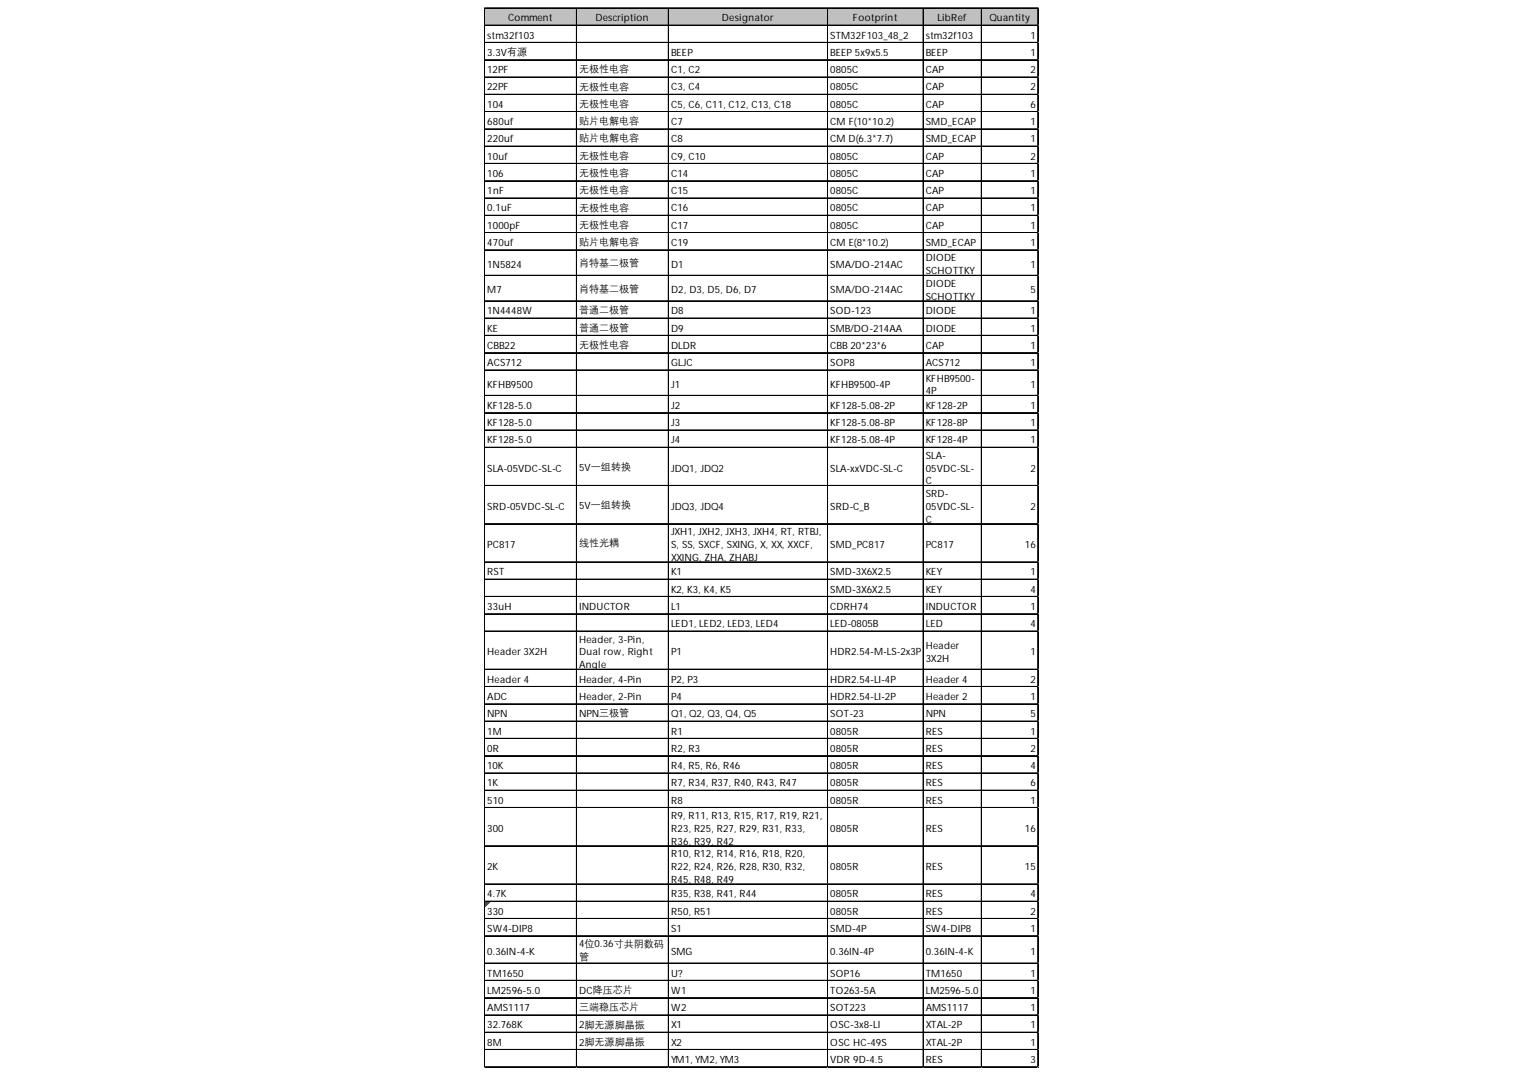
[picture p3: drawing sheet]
<svg xmlns="http://www.w3.org/2000/svg" width="297mm" height="210mm" viewBox="0 0 297 210" stroke-linecap="round" stroke-linejoin="round" font-family="sans-serif">
<defs><g id="words">
<g font-size="1.9">
<text x="98.9" y="4.1">Comment</text>
<text x="115.9" y="4.1">Description</text>
<text x="140.5" y="4.1">Designator</text>
<text x="166" y="4.1">Footprint</text>
<text x="182.5" y="4.1">LibRef</text>
<text x="192.6" y="4.1">Quantity</text>
<text x="94.8" y="7.5">stm32f103</text>
<text x="94.8" y="10.9">3.3V有源</text>
<text x="130.6" y="10.9">BEEP</text>
<text x="161.6" y="7.5">STM32F103_48_2</text>
<text x="161.6" y="10.9">BEEP5x9x5.5</text>
<text x="180.2" y="7.5">stm32f103</text>
<text x="180.2" y="10.9">BEEP</text>
<text x="200.6" y="7.5">1</text>
<text x="200.6" y="10.9">1</text>
<text x="94.8" y="14.2">12PF</text>
<text x="94.8" y="17.6">22PF</text>
<text x="112.7" y="14.1">无极性电容</text>
<text x="112.7" y="17.4">无极性电容</text>
<text x="130.6" y="14.2">C1, C2</text>
<text x="130.6" y="17.6">C3, C4</text>
<text x="161.6" y="14.2">0805C</text>
<text x="161.6" y="17.6">0805C</text>
<text x="180.2" y="14.2">CAP</text>
<text x="180.2" y="17.6">CAP</text>
<text x="200.6" y="14.2">2</text>
<text x="200.6" y="17.6">2</text>
<text x="94.8" y="21">104</text>
<text x="112.7" y="20.8">无极性电容</text>
<text x="130.6" y="21">C5, C6, C11, C12, C13, C18</text>
<text x="161.6" y="21">0805C</text>
<text x="180.2" y="21">CAP</text>
<text x="200.6" y="21">6</text>
<text x="94.8" y="24.3">680uf</text>
<text x="94.8" y="27.7">220uf</text>
<text x="112.7" y="24.2">贴片电解电容</text>
<text x="112.7" y="27.5">贴片电解电容</text>
<text x="130.6" y="24.3">C7</text>
<text x="130.6" y="27.7">C8</text>
<text x="161.6" y="24.3">CM F(10*10.2)</text>
<text x="161.6" y="27.7">CM D(6.3*7.7)</text>
<text x="180.2" y="24.3">SMD_ECAP</text>
<text x="180.2" y="27.7">SMD_ECAP</text>
<text x="200.6" y="24.3">1</text>
<text x="200.6" y="27.7">1</text>
<text x="94.8" y="31">10uf</text>
<text x="94.8" y="34.4">106</text>
<text x="112.7" y="30.9">无极性电容</text>
<text x="112.7" y="34.2">无极性电容</text>
<text x="130.6" y="31">C9, C10</text>
<text x="130.6" y="34.4">C14</text>
<text x="161.6" y="31">0805C</text>
<text x="161.6" y="34.4">0805C</text>
<text x="180.2" y="31">CAP</text>
<text x="180.2" y="34.4">CAP</text>
<text x="200.6" y="31">2</text>
<text x="200.6" y="34.4">1</text>
<text x="94.8" y="37.8">1nF</text>
<text x="94.8" y="41.1">0.1uF</text>
<text x="112.7" y="37.6">无极性电容</text>
<text x="112.7" y="41">无极性电容</text>
<text x="130.6" y="37.8">C15</text>
<text x="130.6" y="41.1">C16</text>
<text x="161.6" y="37.8">0805C</text>
<text x="161.6" y="41.1">0805C</text>
<text x="180.2" y="37.8">CAP</text>
<text x="180.2" y="41.1">CAP</text>
<text x="200.6" y="37.8">1</text>
<text x="200.6" y="41.1">1</text>
<text x="94.8" y="44.5">1000pF</text>
<text x="94.8" y="47.9">470uf</text>
<text x="112.7" y="44.3">无极性电容</text>
<text x="112.7" y="47.7">贴片电解电容</text>
<text x="130.6" y="44.5">C17</text>
<text x="130.6" y="47.9">C19</text>
<text x="161.6" y="44.5">0805C</text>
<text x="161.6" y="47.9">CM E(8*10.2)</text>
<text x="180.2" y="44.5">CAP</text>
<text x="180.2" y="47.9">SMD_ECAP</text>
<text x="200.6" y="44.5">1</text>
<text x="200.6" y="47.9">1</text>
<text x="94.8" y="52.1">1N5824</text>
<text x="112.7" y="51.8">肖特基二极管</text>
<text x="130.6" y="52.1">D1</text>
<text x="161.6" y="52.1">SMA/DO-214AC</text>
<text x="180.2" y="50.9">DIODE</text>
<text x="180.2" y="53.3">SCHOTTKY</text>
<text x="200.6" y="52.1">1</text>
<text x="94.8" y="57.1">M7</text>
<text x="112.7" y="56.7">肖特基二极管</text>
<text x="130.6" y="57.1">D2, D3, D5, D6, D7</text>
<text x="161.6" y="57.1">SMA/DO-214AC</text>
<text x="180.2" y="55.8">DIODE</text>
<text x="180.2" y="58.3">SCHOTTKY</text>
<text x="200.6" y="57.1">5</text>
<text x="94.8" y="61.1">1N4448W</text>
<text x="94.8" y="64.5">KE</text>
<text x="112.7" y="61">普通二极管</text>
<text x="112.7" y="64.3">普通二极管</text>
<text x="130.6" y="61.1">D8</text>
<text x="130.6" y="64.5">D9</text>
<text x="161.6" y="61.1">SOD-123</text>
<text x="161.6" y="64.5">SMB/DO-214AA</text>
<text x="180.2" y="61.1">DIODE</text>
<text x="180.2" y="64.5">DIODE</text>
<text x="200.6" y="61.1">1</text>
<text x="200.6" y="64.5">1</text>
<text x="94.8" y="67.9">CBB22</text>
<text x="94.8" y="71.2">ACS712</text>
<text x="112.7" y="67.7">无极性电容</text>
<text x="130.6" y="67.9">DLDR</text>
<text x="130.6" y="71.2">GLJC</text>
<text x="161.6" y="67.9">CBB20*23*6</text>
<text x="161.6" y="71.2">SOP8</text>
<text x="180.2" y="67.9">CAP</text>
<text x="180.2" y="71.2">ACS712</text>
<text x="200.6" y="67.9">1</text>
<text x="200.6" y="71.2">1</text>
<text x="94.8" y="75.5">KFHB9500</text>
<text x="130.6" y="75.5">J1</text>
<text x="161.6" y="75.5">KFHB9500-4P</text>
<text x="180.2" y="74.2">KFHB9500-</text>
<text x="180.2" y="76.7">4P</text>
<text x="200.6" y="75.5">1</text>
<text x="94.8" y="79.5">KF128-5.0</text>
<text x="94.8" y="82.9">KF128-5.0</text>
<text x="130.6" y="79.5">J2</text>
<text x="130.6" y="82.9">J3</text>
<text x="161.6" y="79.5">KF128-5.08-2P</text>
<text x="161.6" y="82.9">KF128-5.08-8P</text>
<text x="180.2" y="79.5">KF128-2P</text>
<text x="180.2" y="82.9">KF128-8P</text>
<text x="200.6" y="79.5">1</text>
<text x="200.6" y="82.9">1</text>
<text x="94.8" y="86.3">KF128-5.0</text>
<text x="130.6" y="86.3">J4</text>
<text x="161.6" y="86.3">KF128-5.08-4P</text>
<text x="180.2" y="86.3">KF128-4P</text>
<text x="180.2" y="89.3">SLA-</text>
<text x="200.6" y="86.3">1</text>
<text x="94.8" y="91.7">SLA-05VDC-SL-C</text>
<text x="112.7" y="91.6">5V一组转换</text>
<text x="130.6" y="91.7">JDQ1, JDQ2</text>
<text x="161.6" y="91.7">SLA-xxVDC-SL-C</text>
<text x="180.2" y="91.7">05VDC-SL-</text>
<text x="180.2" y="94.2">C</text>
<text x="200.6" y="91.7">2</text>
<text x="94.8" y="99.2">SRD-05VDC-SL-C</text>
<text x="112.7" y="99">5V一组转换</text>
<text x="130.6" y="99.2">JDQ3, JDQ4</text>
<text x="161.6" y="99.2">SRD-C_B</text>
<text x="180.2" y="96.7">SRD-</text>
<text x="180.2" y="99.2">05VDC-SL-</text>
<text x="180.2" y="101.7">C</text>
<text x="200.6" y="99.2">2</text>
<text x="94.8" y="106.6">PC817</text>
<text x="112.7" y="106.3">线性光耦</text>
<text x="130.6" y="104.1">JXH1, JXH2, JXH3, JXH4, RT, RTBJ,</text>
<text x="130.6" y="106.6">S, SS, SXCF, SXING, X, XX, XXCF,</text>
<text x="161.6" y="106.6">SMD_PC817</text>
<text x="180.2" y="106.6">PC817</text>
<text x="199.5" y="106.6">16</text>
<text x="94.8" y="111.9">RST</text>
<text x="130.6" y="109.1">XXING, ZHA, ZHABJ</text>
<text x="130.6" y="111.9">K1</text>
<text x="161.6" y="111.9">SMD-3X6X2.5</text>
<text x="180.2" y="111.9">KEY</text>
<text x="200.6" y="111.9">1</text>
<text x="94.8" y="118.6">33uH</text>
<text x="112.7" y="118.6">INDUCTOR</text>
<text x="130.6" y="115.3">K2, K3, K4, K5</text>
<text x="130.6" y="118.6">L1</text>
<text x="161.6" y="115.3">SMD-3X6X2.5</text>
<text x="161.6" y="118.6">CDRH74</text>
<text x="180.2" y="115.3">KEY</text>
<text x="180.2" y="118.6">INDUCTOR</text>
<text x="200.6" y="115.3">4</text>
<text x="200.6" y="118.6">1</text>
<text x="112.7" y="125">Header, 3-Pin,</text>
<text x="130.6" y="122">LED1, LED2, LED3, LED4</text>
<text x="161.6" y="122">LED-0805B</text>
<text x="180.2" y="122">LED</text>
<text x="200.6" y="122">4</text>
<text x="94.8" y="127.5">Header3X2H</text>
<text x="112.7" y="127.5">Dual row, Right</text>
<text x="112.7" y="130">Angle</text>
<text x="130.6" y="127.5">P1</text>
<text x="161.6" y="127.5">HDR2.54-M-LS-2x3P</text>
<text x="180.2" y="126.3">Header</text>
<text x="180.2" y="128.7">3X2H</text>
<text x="200.6" y="127.5">1</text>
<text x="94.8" y="132.8">Header 4</text>
<text x="94.8" y="136.2">ADC</text>
<text x="112.7" y="132.8">Header, 4-Pin</text>
<text x="112.7" y="136.2">Header, 2-Pin</text>
<text x="130.6" y="132.8">P2, P3</text>
<text x="130.6" y="136.2">P4</text>
<text x="161.6" y="132.8">HDR2.54-LI-4P</text>
<text x="161.6" y="136.2">HDR2.54-LI-2P</text>
<text x="180.2" y="132.8">Header 4</text>
<text x="180.2" y="136.2">Header 2</text>
<text x="200.6" y="132.8">2</text>
<text x="200.6" y="136.2">1</text>
<text x="94.8" y="139.5">NPN</text>
<text x="94.8" y="142.9">1M</text>
<text x="112.7" y="139.5">NPN三极管</text>
<text x="130.6" y="139.5">Q1, Q2, Q3, Q4, Q5</text>
<text x="130.6" y="142.9">R1</text>
<text x="161.6" y="139.5">SOT-23</text>
<text x="161.6" y="142.9">0805R</text>
<text x="180.2" y="139.5">NPN</text>
<text x="180.2" y="142.9">RES</text>
<text x="200.6" y="139.5">5</text>
<text x="200.6" y="142.9">1</text>
<text x="94.8" y="146.3">0R</text>
<text x="94.8" y="149.6">10K</text>
<text x="130.6" y="146.3">R2, R3</text>
<text x="130.6" y="149.6">R4, R5, R6, R46</text>
<text x="161.6" y="146.3">0805R</text>
<text x="161.6" y="149.6">0805R</text>
<text x="180.2" y="146.3">RES</text>
<text x="180.2" y="149.6">RES</text>
<text x="200.6" y="146.3">2</text>
<text x="200.6" y="149.6">4</text>
<text x="94.8" y="153">1K</text>
<text x="130.6" y="153">R7, R34, R37, R40, R43, R47</text>
<text x="161.6" y="153">0805R</text>
<text x="180.2" y="153">RES</text>
<text x="200.6" y="153">6</text>
<text x="94.8" y="156.3">510</text>
<text x="94.8" y="161.8">300</text>
<text x="130.6" y="156.3">R8</text>
<text x="130.6" y="159.4">R9, R11, R13, R15, R17, R19, R21,</text>
<text x="130.6" y="161.8">R23, R25, R27, R29, R31, R33,</text>
<text x="161.6" y="156.3">0805R</text>
<text x="161.6" y="161.8">0805R</text>
<text x="180.2" y="156.3">RES</text>
<text x="180.2" y="161.8">RES</text>
<text x="199.5" y="161.8">16</text>
<text x="200.6" y="156.3">1</text>
<text x="130.6" y="164.3">R36, R39, R42</text>
<text x="130.6" y="166.8">R10, R12, R14, R16, R18, R20,</text>
<text x="94.8" y="169.3">2K</text>
<text x="130.6" y="169.3">R22, R24, R26, R28, R30, R32,</text>
<text x="130.6" y="171.7">R45, R48, R49</text>
<text x="161.6" y="169.3">0805R</text>
<text x="180.2" y="169.3">RES</text>
<text x="199.5" y="169.3">15</text>
<text x="94.8" y="174.6">4.7K</text>
<text x="94.8" y="177.9">330</text>
<text x="130.6" y="174.6">R35, R38, R41, R44</text>
<text x="130.6" y="177.9">R50, R51</text>
<text x="161.6" y="174.6">0805R</text>
<text x="161.6" y="177.9">0805R</text>
<text x="180.2" y="174.6">RES</text>
<text x="180.2" y="177.9">RES</text>
<text x="200.6" y="174.6">4</text>
<text x="200.6" y="177.9">2</text>
<text x="94.8" y="181.3">SW4-DIP8</text>
<text x="94.8" y="185.7">0.36IN-4-K</text>
<text x="112.7" y="184.3">4位0.36寸共阴数码</text>
<text x="130.6" y="181.3">S1</text>
<text x="130.6" y="185.7">SMG</text>
<text x="161.6" y="181.3">SMD-4P</text>
<text x="161.6" y="185.7">0.36IN-4P</text>
<text x="180.2" y="181.3">SW4-DIP8</text>
<text x="180.2" y="185.7">0.36IN-4-K</text>
<text x="200.6" y="181.3">1</text>
<text x="200.6" y="185.7">1</text>
<text x="94.8" y="190">TM1650</text>
<text x="112.7" y="186.8">管</text>
<text x="130.6" y="190">U?</text>
<text x="161.6" y="190">SOP16</text>
<text x="180.2" y="190">TM1650</text>
<text x="200.6" y="190">1</text>
<text x="94.8" y="193.3">LM2596-5.0</text>
<text x="94.8" y="196.7">AMS1117</text>
<text x="112.7" y="193.3">DC降压芯片</text>
<text x="112.7" y="196.5">三端稳压芯片</text>
<text x="130.6" y="193.3">W1</text>
<text x="130.6" y="196.7">W2</text>
<text x="161.6" y="193.3">TO263-5A</text>
<text x="161.6" y="196.7">SOT223</text>
<text x="180.2" y="193.3">LM2596-5.0</text>
<text x="180.2" y="196.7">AMS1117</text>
<text x="200.6" y="193.3">1</text>
<text x="200.6" y="196.7">1</text>
<text x="94.8" y="200.1">32.768K</text>
<text x="94.8" y="203.4">8M</text>
<text x="112.7" y="200.1">2脚无源脚晶振</text>
<text x="112.7" y="203.4">2脚无源脚晶振</text>
<text x="130.6" y="200.1">X1</text>
<text x="130.6" y="203.4">X2</text>
<text x="161.6" y="200.1">OSC-3x8-LI</text>
<text x="161.6" y="203.4">OSC HC-49S</text>
<text x="180.2" y="200.1">XTAL-2P</text>
<text x="180.2" y="203.4">XTAL-2P</text>
<text x="200.6" y="200.1">1</text>
<text x="200.6" y="203.4">1</text>
<text x="130.6" y="206.8">YM1, YM2, YM3</text>
<text x="161.6" y="206.8">VDR 9D-4.5</text>
<text x="180.2" y="206.8">RES</text>
<text x="200.6" y="206.8">3</text>
</g>
</g></defs>
<path d="M94.4 1.6h107.8v3.5h-107.8z" fill="#c0c0c0"/>
<path d="M94.5 175.5h.9" fill="none" stroke="#008000" stroke-width=".19"/>
<path d="M94.5 175.5h.9v.2h-.9z" fill="#008000"/>
<path d="M94.5 175.7h.7" fill="none" stroke="#008000" stroke-width=".19"/>
<path d="M94.5 175.7h.7v.1h-.7z" fill="#008000"/>
<path d="M94.5 175.8h.5" fill="none" stroke="#008000" stroke-width=".19"/>
<path d="M94.5 175.8h.5v.2h-.5z" fill="#008000"/>
<path d="M94.5 176h.3" fill="none" stroke="#008000" stroke-width=".19"/>
<path d="M94.5 176h.3v.2h-.3z" fill="#008000"/>
<path d="M94.5 176.2h.2" fill="none" stroke="#008000" stroke-width=".19"/>
<path d="M94.5 176.2h.2v.2h-.2z" fill="#008000"/>
<g fill="none" stroke="#000" stroke-width=".19">
<path d="M94.3 1.5v206.2M94.4 1.5v206.2M94.5 1.5h107.7M94.5 1.6h107.7M94.5 4.9h107.7M94.5 5h107.7M94.5 8.2h107.7M94.5 8.3h107.7M94.5 11.6h107.7M94.5 11.7h107.7M94.5 15h107.7M94.5 15.1h107.7"/>
<path d="M94.5 18.3h107.7M94.5 18.4h107.7M112.2 1.7v206M112.3 1.7v206M130.1 1.7v206M130.2 1.7v206M161.1 1.7v206M161.2 1.7v206M179.7 1.7v206M179.8 1.7v206M191 1.7v206M191.1 1.7v206"/>
<path d="M202 1.7v206M202.1 1.7v206M94.5 21.7h107.7M94.5 21.8h107.7M94.5 25.1h107.7M94.5 28.4h107.7M94.5 28.5h107.7M94.5 31.8h107.7M94.5 31.9h107.7M94.5 35.1h107.7M94.5 35.2h107.7M94.5 38.5h107.7"/>
<path d="M94.5 38.6h107.7M94.5 41.9h107.7M94.5 42h107.7M94.5 45.2h107.7M94.5 45.3h107.7M94.5 48.6h107.7M94.5 48.7h107.7M94.5 53.5h107.7M94.5 53.6h107.7M94.5 58.5h107.7M94.5 58.6h107.7M94.5 61.9h107.7"/>
<path d="M94.5 62h107.7M94.5 65.2h107.7M94.5 65.3h107.7M94.5 68.6h107.7M94.5 68.7h107.7M94.5 72h107.7M94.5 76.9h107.7M94.5 77h107.7M94.5 80.3h107.7M94.5 80.4h107.7M94.5 83.6h107.7M94.5 83.7h107.7"/>
<path d="M94.5 87h107.7M94.5 87.1h107.7M94.5 94.4h107.7M94.5 94.5h107.7M94.5 101.9h107.7M94.5 109.3h107.7M94.5 109.4h107.7M94.5 112.7h107.7M94.5 116h107.7M94.5 116.1h107.7M94.5 119.4h107.7M94.5 119.5h107.7"/>
<path d="M94.5 122.7h107.7M94.5 122.8h107.7M94.5 130.2h107.7M94.5 130.3h107.7M94.5 133.5h107.7M94.5 133.6h107.7M94.5 136.9h107.7M94.5 137h107.7M94.5 140.3h107.7M94.5 140.4h107.7M94.5 143.6h107.7M94.5 143.7h107.7"/>
<path d="M94.5 147h107.7M94.5 147.1h107.7M94.5 150.3h107.7M94.5 150.4h107.7M94.5 153.7h107.7M94.5 153.8h107.7M94.5 157.1h107.7M94.5 157.2h107.7M94.5 164.5h107.7M94.5 164.6h107.7M94.5 171.9h107.7M94.5 172h107.7"/>
<path d="M94.5 175.3h107.7M94.5 175.4h107.7M94.5 178.7h107.7M94.5 178.8h107.7M94.5 182h107.7M94.5 182.1h107.7M94.5 187.3h107.7M94.5 187.4h107.7M94.5 190.7h107.7M94.5 190.8h107.7M94.5 194.1h107.7M94.5 197.4h107.7"/>
<path d="M94.5 197.5h107.7M94.5 200.8h107.7M94.5 200.9h107.7M94.5 204.1h107.7M94.5 204.2h107.7M94.5 207.5h107.7M94.5 207.6h107.7"/>
</g>
<path d="M94.3 207.7h.1" fill="none" stroke="#d4d4d4" stroke-width=".19"/>
<path d="M94.3 207.7h.2z" fill="#d4d4d4"/>
<path d="M112.2 207.7h.1" fill="none" stroke="#d4d4d4" stroke-width=".19"/>
<path d="M112.2 207.7h.2z" fill="#d4d4d4"/>
<path d="M130.1 207.7h.1" fill="none" stroke="#d4d4d4" stroke-width=".19"/>
<path d="M130.1 207.7h.2z" fill="#d4d4d4"/>
<path d="M161.1 207.7h.1" fill="none" stroke="#d4d4d4" stroke-width=".19"/>
<path d="M161.1 207.7h.2z" fill="#d4d4d4"/>
<path d="M179.7 207.7h.1" fill="none" stroke="#d4d4d4" stroke-width=".19"/>
<path d="M179.7 207.7h.1z" fill="#d4d4d4"/>
<path d="M191 207.7h.1" fill="none" stroke="#d4d4d4" stroke-width=".19"/>
<path d="M191 207.7h.2z" fill="#d4d4d4"/>
<path d="M202 207.7h.1" fill="none" stroke="#d4d4d4" stroke-width=".19"/>
<path d="M202 207.7h.2z" fill="#d4d4d4"/>
<path d="M202.2 1.5h.1" fill="none" stroke="#d4d4d4" stroke-width=".19"/>
<path d="M202.2 1.5v.2z" fill="#d4d4d4"/>
<path d="M202.2 4.9h.1" fill="none" stroke="#d4d4d4" stroke-width=".19"/>
<path d="M202.2 4.9v.2z" fill="#d4d4d4"/>
<path d="M202.2 8.2h.1" fill="none" stroke="#d4d4d4" stroke-width=".19"/>
<path d="M202.2 8.2v.2z" fill="#d4d4d4"/>
<path d="M202.2 11.6h.1" fill="none" stroke="#d4d4d4" stroke-width=".19"/>
<path d="M202.2 11.6v.2z" fill="#d4d4d4"/>
<path d="M202.2 15h.1" fill="none" stroke="#d4d4d4" stroke-width=".19"/>
<path d="M202.2 15v.1z" fill="#d4d4d4"/>
<path d="M202.2 18.3h.1" fill="none" stroke="#d4d4d4" stroke-width=".19"/>
<path d="M202.2 18.3v.2z" fill="#d4d4d4"/>
<path d="M202.2 21.7h.1" fill="none" stroke="#d4d4d4" stroke-width=".19"/>
<path d="M202.2 21.7v.2z" fill="#d4d4d4"/>
<path d="M202.2 25.1h.1" fill="none" stroke="#d4d4d4" stroke-width=".19"/>
<path d="M202.2 25.1v.1z" fill="#d4d4d4"/>
<path d="M202.2 28.4h.1" fill="none" stroke="#d4d4d4" stroke-width=".19"/>
<path d="M202.2 28.4v.2z" fill="#d4d4d4"/>
<path d="M202.2 31.8h.1" fill="none" stroke="#d4d4d4" stroke-width=".19"/>
<path d="M202.2 31.8v.2z" fill="#d4d4d4"/>
<path d="M202.2 35.1h.1" fill="none" stroke="#d4d4d4" stroke-width=".19"/>
<path d="M202.2 35.1v.2z" fill="#d4d4d4"/>
<path d="M202.2 38.5h.1" fill="none" stroke="#d4d4d4" stroke-width=".19"/>
<path d="M202.2 38.5v.2z" fill="#d4d4d4"/>
<path d="M202.2 41.9h.1" fill="none" stroke="#d4d4d4" stroke-width=".19"/>
<path d="M202.2 41.9v.1z" fill="#d4d4d4"/>
<path d="M202.2 45.2h.1" fill="none" stroke="#d4d4d4" stroke-width=".19"/>
<path d="M202.2 45.2v.2z" fill="#d4d4d4"/>
<path d="M202.2 48.6h.1" fill="none" stroke="#d4d4d4" stroke-width=".19"/>
<path d="M202.2 48.6v.2z" fill="#d4d4d4"/>
<path d="M202.2 53.5h.1" fill="none" stroke="#d4d4d4" stroke-width=".19"/>
<path d="M202.2 53.5v.2z" fill="#d4d4d4"/>
<path d="M202.2 58.5h.1" fill="none" stroke="#d4d4d4" stroke-width=".19"/>
<path d="M202.2 58.5v.2z" fill="#d4d4d4"/>
<path d="M202.2 61.9h.1" fill="none" stroke="#d4d4d4" stroke-width=".19"/>
<path d="M202.2 61.9v.1z" fill="#d4d4d4"/>
<path d="M202.2 65.2h.1" fill="none" stroke="#d4d4d4" stroke-width=".19"/>
<path d="M202.2 65.2v.2z" fill="#d4d4d4"/>
<path d="M202.2 68.6h.1" fill="none" stroke="#d4d4d4" stroke-width=".19"/>
<path d="M202.2 68.6v.2z" fill="#d4d4d4"/>
<path d="M202.2 72h.1" fill="none" stroke="#d4d4d4" stroke-width=".19"/>
<path d="M202.2 72v.1z" fill="#d4d4d4"/>
<path d="M202.2 76.9h.1" fill="none" stroke="#d4d4d4" stroke-width=".19"/>
<path d="M202.2 76.9v.2z" fill="#d4d4d4"/>
<path d="M202.2 80.3h.1" fill="none" stroke="#d4d4d4" stroke-width=".19"/>
<path d="M202.2 80.3v.1z" fill="#d4d4d4"/>
<path d="M202.2 83.6h.1" fill="none" stroke="#d4d4d4" stroke-width=".19"/>
<path d="M202.2 83.6v.2z" fill="#d4d4d4"/>
<path d="M202.2 87h.1" fill="none" stroke="#d4d4d4" stroke-width=".19"/>
<path d="M202.2 87v.2z" fill="#d4d4d4"/>
<path d="M202.2 94.4h.1" fill="none" stroke="#d4d4d4" stroke-width=".19"/>
<path d="M202.2 94.4v.2z" fill="#d4d4d4"/>
<path d="M202.2 101.9h.1" fill="none" stroke="#d4d4d4" stroke-width=".19"/>
<path d="M202.2 101.9v.1z" fill="#d4d4d4"/>
<path d="M202.2 109.3h.1" fill="none" stroke="#d4d4d4" stroke-width=".19"/>
<path d="M202.2 109.3v.2z" fill="#d4d4d4"/>
<path d="M202.2 112.7h.1" fill="none" stroke="#d4d4d4" stroke-width=".19"/>
<path d="M202.2 112.7v.1z" fill="#d4d4d4"/>
<path d="M202.2 116h.1" fill="none" stroke="#d4d4d4" stroke-width=".19"/>
<path d="M202.2 116v.2z" fill="#d4d4d4"/>
<path d="M202.2 119.4h.1" fill="none" stroke="#d4d4d4" stroke-width=".19"/>
<path d="M202.2 119.4v.2z" fill="#d4d4d4"/>
<path d="M202.2 122.7h.1" fill="none" stroke="#d4d4d4" stroke-width=".19"/>
<path d="M202.2 122.7v.2z" fill="#d4d4d4"/>
<path d="M202.2 130.2h.1" fill="none" stroke="#d4d4d4" stroke-width=".19"/>
<path d="M202.2 130.2v.2z" fill="#d4d4d4"/>
<path d="M202.2 133.5h.1" fill="none" stroke="#d4d4d4" stroke-width=".19"/>
<path d="M202.2 133.5v.2z" fill="#d4d4d4"/>
<path d="M202.2 136.9h.1" fill="none" stroke="#d4d4d4" stroke-width=".19"/>
<path d="M202.2 136.9v.2z" fill="#d4d4d4"/>
<path d="M202.2 140.3h.1" fill="none" stroke="#d4d4d4" stroke-width=".19"/>
<path d="M202.2 140.3v.1z" fill="#d4d4d4"/>
<path d="M202.2 143.6h.1" fill="none" stroke="#d4d4d4" stroke-width=".19"/>
<path d="M202.2 143.6v.2z" fill="#d4d4d4"/>
<path d="M202.2 147h.1" fill="none" stroke="#d4d4d4" stroke-width=".19"/>
<path d="M202.2 147v.2z" fill="#d4d4d4"/>
<path d="M202.2 150.3h.1" fill="none" stroke="#d4d4d4" stroke-width=".19"/>
<path d="M202.2 150.3v.2z" fill="#d4d4d4"/>
<path d="M202.2 153.7h.1" fill="none" stroke="#d4d4d4" stroke-width=".19"/>
<path d="M202.2 153.7v.2z" fill="#d4d4d4"/>
<path d="M202.2 157.1h.1" fill="none" stroke="#d4d4d4" stroke-width=".19"/>
<path d="M202.2 157.1v.2z" fill="#d4d4d4"/>
<path d="M202.2 164.5h.1" fill="none" stroke="#d4d4d4" stroke-width=".19"/>
<path d="M202.2 164.5v.2z" fill="#d4d4d4"/>
<path d="M202.2 171.9h.1" fill="none" stroke="#d4d4d4" stroke-width=".19"/>
<path d="M202.2 171.9v.2z" fill="#d4d4d4"/>
<path d="M202.2 175.3h.1" fill="none" stroke="#d4d4d4" stroke-width=".19"/>
<path d="M202.2 175.3v.2z" fill="#d4d4d4"/>
<path d="M202.2 178.7h.1" fill="none" stroke="#d4d4d4" stroke-width=".19"/>
<path d="M202.2 178.7v.1z" fill="#d4d4d4"/>
<path d="M202.2 182h.1" fill="none" stroke="#d4d4d4" stroke-width=".19"/>
<path d="M202.2 182v.2z" fill="#d4d4d4"/>
<path d="M202.2 187.3h.1" fill="none" stroke="#d4d4d4" stroke-width=".19"/>
<path d="M202.2 187.3v.2z" fill="#d4d4d4"/>
<path d="M202.2 190.7h.1" fill="none" stroke="#d4d4d4" stroke-width=".19"/>
<path d="M202.2 190.7v.2z" fill="#d4d4d4"/>
<path d="M202.2 194.1h.1" fill="none" stroke="#d4d4d4" stroke-width=".19"/>
<path d="M202.2 194.1v.1z" fill="#d4d4d4"/>
<path d="M202.2 197.4h.1" fill="none" stroke="#d4d4d4" stroke-width=".19"/>
<path d="M202.2 197.4v.2z" fill="#d4d4d4"/>
<path d="M202.2 200.8h.1" fill="none" stroke="#d4d4d4" stroke-width=".19"/>
<path d="M202.2 200.8v.2z" fill="#d4d4d4"/>
<path d="M202.2 204.1h.1" fill="none" stroke="#d4d4d4" stroke-width=".19"/>
<path d="M202.2 204.1v.2z" fill="#d4d4d4"/>
<path d="M202.2 207.5h.1" fill="none" stroke="#d4d4d4" stroke-width=".19"/>
<path d="M202.2 207.5v.2z" fill="#d4d4d4"/>
<use href="#words"/>
</svg>
